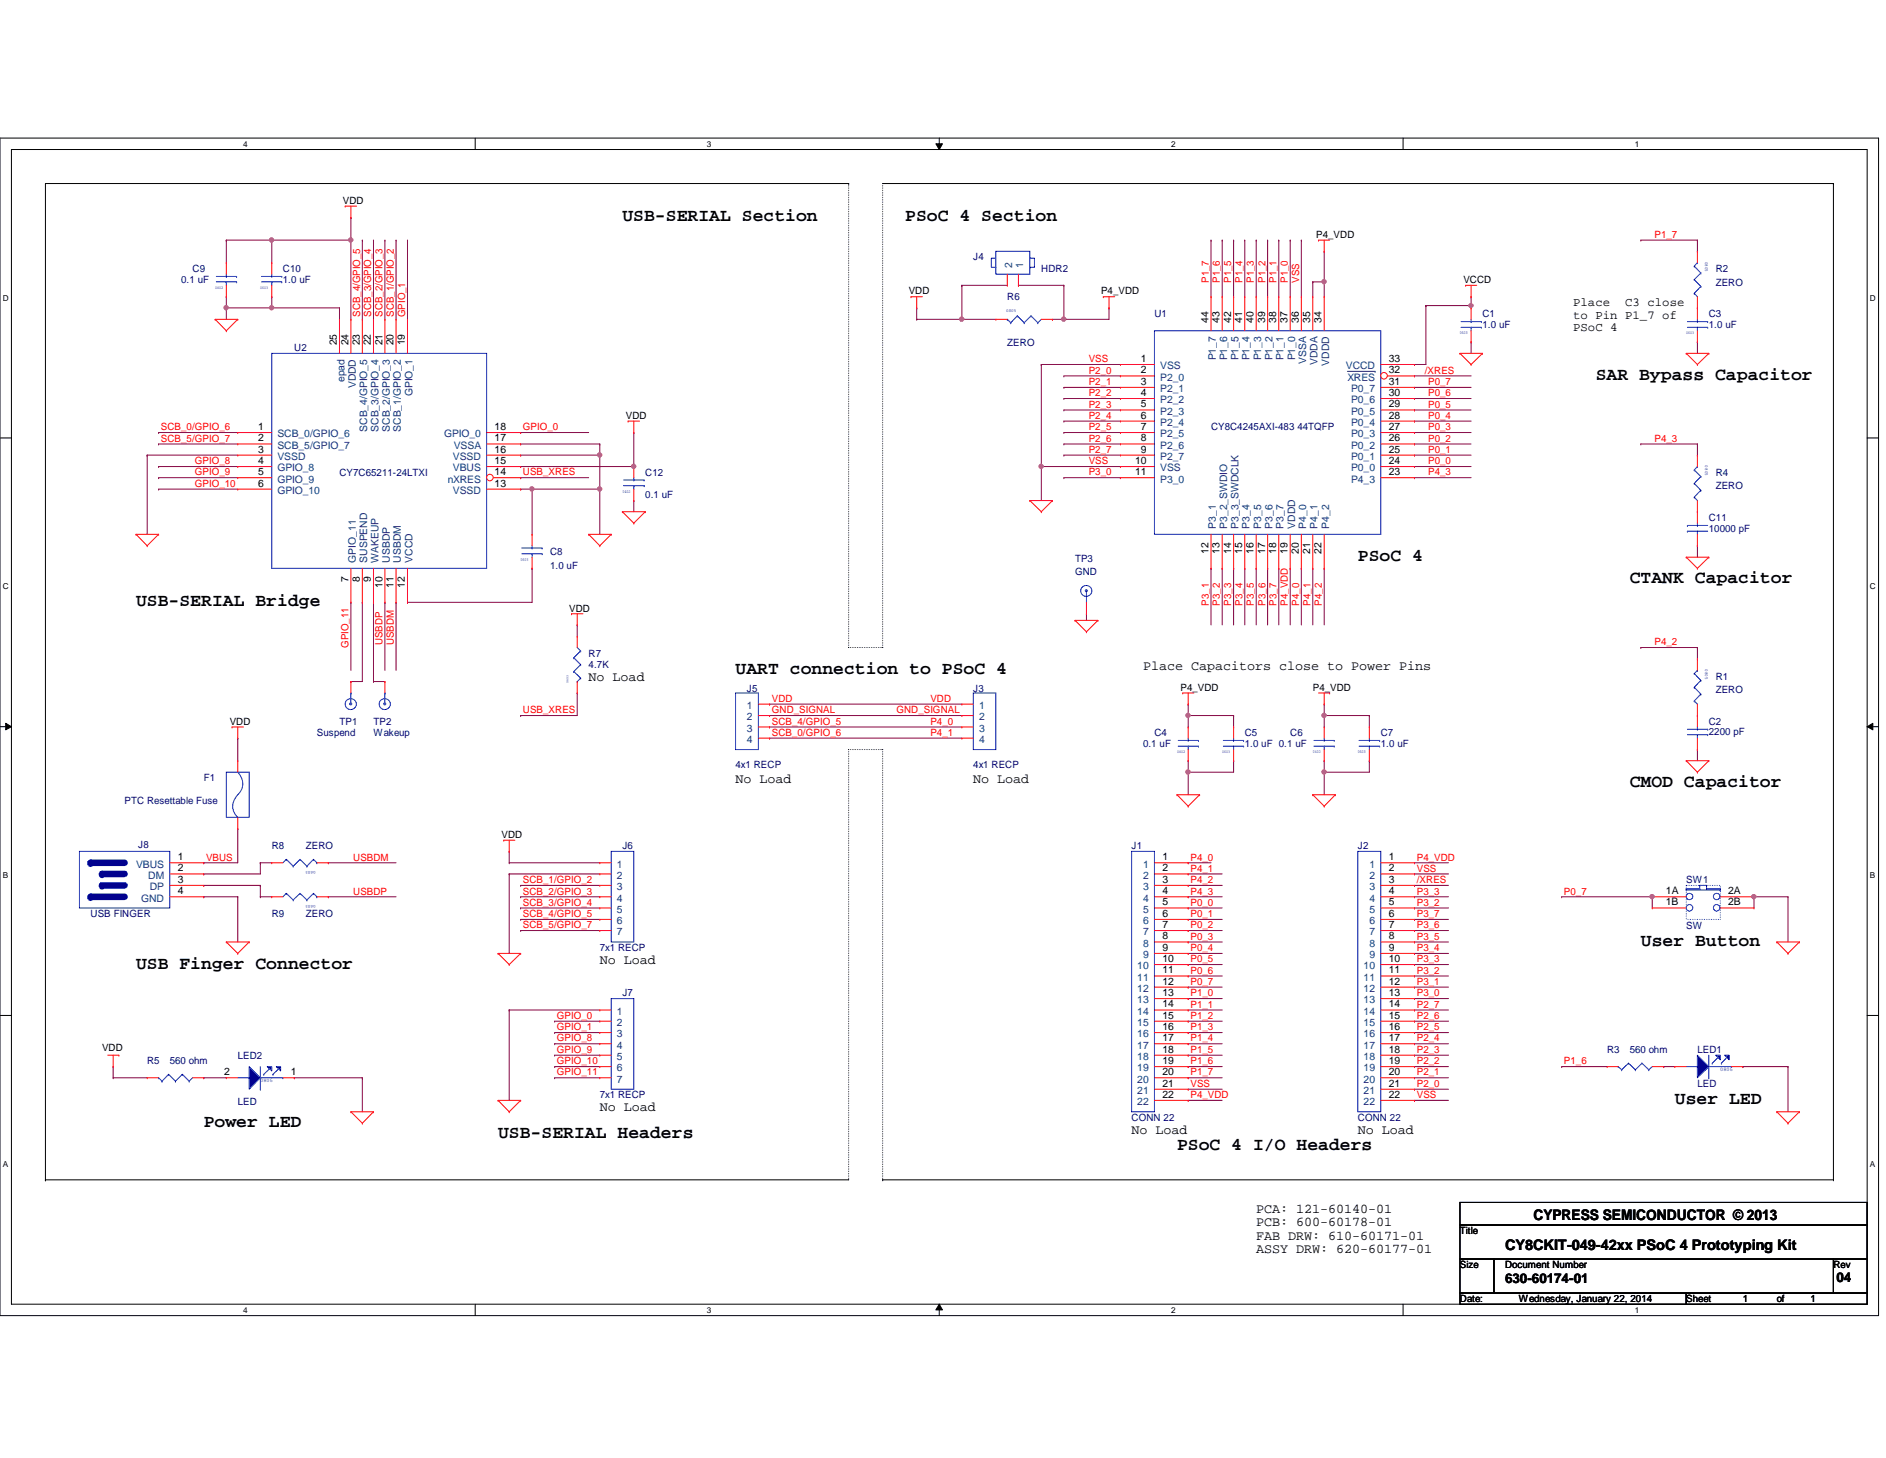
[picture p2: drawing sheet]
<svg xmlns="http://www.w3.org/2000/svg" width="279mm" height="216mm" viewBox="0 0 279 216" stroke-linecap="round" stroke-linejoin="round" font-family="sans-serif">
<defs><g id="words">
<g font-size="2.7">
<text x="92.2" y="32.8">USB-SERIAL Section</text>
<text x="134.1" y="32.8">PSoC 4 Section</text>
<text x="236.4" y="56.2">SAR Bypass Capacitor</text>
<text x="201.2" y="83.1">PSoC 4</text>
<text x="20.2" y="89.7">USB-SERIAL Bridge</text>
<text x="241.4" y="86.4">CTANK Capacitor</text>
<text x="109" y="99.8">UART connection to PSoC 4</text>
<text x="241.4" y="116.6">CMOD Capacitor</text>
<text x="20.1" y="143.4">USB Finger Connector</text>
<text x="243.1" y="140">User Button</text>
<text x="30.2" y="166.9">Power LED</text>
<text x="248.1" y="163.5">User LED</text>
<text x="73.8" y="168.6">USB-SERIAL Headers</text>
<text x="174.4" y="170.2">PSoC 4 I/O Headers</text>
</g>
<g font-size="2.2">
<text x="223" y="185.1">CY8CKIT-049-42xx PSoC 4 Prototyping Kit</text>
<text x="227.2" y="180.6">CYPRESS SEMICONDUCTOR © 2013</text>
</g>
<g font-size="2">
<text x="87.2" y="100.8">No Load</text>
<text x="169.3" y="99.1">Place Capacitors close to Power Pins</text>
<text x="109" y="115.9">No Load</text>
<text x="144.2" y="115.9">No Load</text>
<text x="88.9" y="142.7">No Load</text>
<text x="88.9" y="164.5">No Load</text>
<text x="167.6" y="167.9">No Load</text>
<text x="201.2" y="167.9">No Load</text>
<text x="186.1" y="179.6">PCA: 121-60140-01</text>
<text x="186.1" y="181.6">PCB: 600-60178-01</text>
<text x="186.1" y="183.6">FAB DRW: 610-60171-01</text>
<text x="186.1" y="185.6">ASSY DRW: 620-60177-01</text>
<text x="223" y="189.9">630-60174-01</text>
<text x="272.1" y="189.8">04</text>
</g>
<g font-size="1.8">
<text x="233" y="45.4">Place</text>
<text x="233" y="47.2">to Pin P1_7 of</text>
<text x="240.7" y="45.4">C3 close</text>
<text x="233" y="49">PSoC 4</text>
</g>
<g font-size="1.5">
<text x="50.8" y="30.2">VDD</text>
<text x="195" y="35.2">P4_VDD</text>
<text x="216.8" y="42">VCCD</text>
<text x="134.6" y="43.6">VDD</text>
<text x="163.1" y="43.6">P4_VDD</text>
<text x="179" y="47.8" transform="rotate(-90 179 47.8)">44</text>
<text x="180.7" y="47.8" transform="rotate(-90 180.7 47.8)">43</text>
<text x="182.4" y="47.8" transform="rotate(-90 182.4 47.8)">42</text>
<text x="184" y="47.8" transform="rotate(-90 184 47.8)">41</text>
<text x="185.7" y="47.8" transform="rotate(-90 185.7 47.8)">40</text>
<text x="187.4" y="47.8" transform="rotate(-90 187.4 47.8)">39</text>
<text x="189.1" y="47.8" transform="rotate(-90 189.1 47.8)">38</text>
<text x="190.8" y="47.8" transform="rotate(-90 190.8 47.8)">37</text>
<text x="192.4" y="47.8" transform="rotate(-90 192.4 47.8)">36</text>
<text x="194.1" y="47.8" transform="rotate(-90 194.1 47.8)">35</text>
<text x="195.8" y="47.8" transform="rotate(-90 195.8 47.8)">34</text>
<text x="49.9" y="51.1" transform="rotate(-90 49.9 51.1)">25</text>
<text x="51.6" y="51.1" transform="rotate(-90 51.6 51.1)">24</text>
<text x="53.3" y="51.1" transform="rotate(-90 53.3 51.1)">23</text>
<text x="54.9" y="51.1" transform="rotate(-90 54.9 51.1)">22</text>
<text x="56.6" y="51.1" transform="rotate(-90 56.6 51.1)">21</text>
<text x="58.3" y="51.1" transform="rotate(-90 58.3 51.1)">20</text>
<text x="60" y="51.1" transform="rotate(-90 60 51.1)">19</text>
<text x="169" y="53.6">1</text>
<text x="205.7" y="53.6">33</text>
<text x="169" y="55.3">2</text>
<text x="169" y="57">3</text>
<text x="169" y="58.6">4</text>
<text x="205.7" y="58.6">30</text>
<text x="205.7" y="57">31</text>
<text x="205.7" y="55.3">32</text>
<text x="38.2" y="63.7">1</text>
<text x="38.2" y="65.4">2</text>
<text x="73.3" y="65.4">17</text>
<text x="73.3" y="63.7">18</text>
<text x="92.7" y="62.1">VDD</text>
<text x="169" y="60.3">5</text>
<text x="169" y="65.4">8</text>
<text x="169" y="63.7">7</text>
<text x="169" y="62">6</text>
<text x="205.7" y="65.4">26</text>
<text x="205.7" y="63.7">27</text>
<text x="205.7" y="62">28</text>
<text x="205.7" y="60.3">29</text>
<text x="38.2" y="67">3</text>
<text x="38.2" y="68.7">4</text>
<text x="38.2" y="70.4">5</text>
<text x="73.3" y="70.4">14</text>
<text x="73.3" y="68.7">15</text>
<text x="73.3" y="67">16</text>
<text x="168.1" y="68.7">10</text>
<text x="168.1" y="70.4">11</text>
<text x="169" y="67">9</text>
<text x="205.7" y="68.7">24</text>
<text x="205.7" y="67">25</text>
<text x="205.7" y="70.4">23</text>
<text x="38.2" y="72.1">6</text>
<text x="73.3" y="72.1">13</text>
<text x="179" y="82" transform="rotate(-90 179 82)">12</text>
<text x="180.7" y="82" transform="rotate(-90 180.7 82)">13</text>
<text x="182.4" y="82" transform="rotate(-90 182.4 82)">14</text>
<text x="184" y="82" transform="rotate(-90 184 82)">15</text>
<text x="185.7" y="82" transform="rotate(-90 185.7 82)">16</text>
<text x="187.4" y="82" transform="rotate(-90 187.4 82)">17</text>
<text x="189.1" y="82" transform="rotate(-90 189.1 82)">18</text>
<text x="190.8" y="82" transform="rotate(-90 190.8 82)">19</text>
<text x="192.4" y="82" transform="rotate(-90 192.4 82)">20</text>
<text x="194.1" y="82" transform="rotate(-90 194.1 82)">21</text>
<text x="195.8" y="82" transform="rotate(-90 195.8 82)">22</text>
<text x="51.6" y="86.2" transform="rotate(-90 51.6 86.2)">7</text>
<text x="53.3" y="86.2" transform="rotate(-90 53.3 86.2)">8</text>
<text x="54.9" y="86.2" transform="rotate(-90 54.9 86.2)">9</text>
<text x="56.6" y="87" transform="rotate(-90 56.6 87)">10</text>
<text x="58.3" y="87" transform="rotate(-90 58.3 87)">11</text>
<text x="60" y="87" transform="rotate(-90 60 87)">12</text>
<text x="84.3" y="90.6">VDD</text>
<text x="34" y="107.3">VDD</text>
<text x="174.9" y="102.3">P4_VDD</text>
<text x="194.5" y="102.3">P4_VDD</text>
<text x="74.3" y="124.1">VDD</text>
<text x="26.3" y="127.4">1</text>
<text x="26.3" y="129">2</text>
<text x="26.3" y="130.7">3</text>
<text x="172.2" y="127.4">1</text>
<text x="172.2" y="129">2</text>
<text x="172.2" y="130.7">3</text>
<text x="205.7" y="127.4">1</text>
<text x="205.7" y="129">2</text>
<text x="205.7" y="130.7">3</text>
<text x="26.3" y="132.4">4</text>
<text x="172.2" y="132.4">4</text>
<text x="172.2" y="134.1">5</text>
<text x="172.2" y="135.8">6</text>
<text x="172.2" y="137.4">7</text>
<text x="205.7" y="132.4">4</text>
<text x="205.7" y="134.1">5</text>
<text x="205.7" y="135.8">6</text>
<text x="205.7" y="137.4">7</text>
<text x="246.8" y="134.1">1B</text>
<text x="246.8" y="132.4">1A</text>
<text x="256" y="132.4">2A</text>
<text x="256" y="134.1">2B</text>
<text x="172.2" y="139.1">8</text>
<text x="172.2" y="140.8">9</text>
<text x="172.2" y="142.5">10</text>
<text x="205.7" y="139.1">8</text>
<text x="205.7" y="140.8">9</text>
<text x="205.7" y="142.5">10</text>
<text x="172.2" y="144.1">11</text>
<text x="172.2" y="145.8">12</text>
<text x="172.2" y="147.5">13</text>
<text x="172.2" y="149.2">14</text>
<text x="205.7" y="144.1">11</text>
<text x="205.7" y="145.8">12</text>
<text x="205.7" y="147.5">13</text>
<text x="205.7" y="149.2">14</text>
<text x="15.1" y="155.6">VDD</text>
<text x="172.2" y="150.8">15</text>
<text x="172.2" y="152.5">16</text>
<text x="172.2" y="154.2">17</text>
<text x="172.2" y="155.9">18</text>
<text x="205.7" y="150.8">15</text>
<text x="205.7" y="152.5">16</text>
<text x="205.7" y="154.2">17</text>
<text x="205.7" y="155.9">18</text>
<text x="33.2" y="159.2">2</text>
<text x="43.1" y="159.2">1</text>
<text x="172.2" y="157.6">19</text>
<text x="172.2" y="159.2">20</text>
<text x="172.2" y="160.9">21</text>
<text x="205.7" y="157.6">19</text>
<text x="205.7" y="159.2">20</text>
<text x="205.7" y="160.9">21</text>
<text x="172.2" y="162.6">22</text>
<text x="205.7" y="162.6">22</text>
<text x="216.3" y="182.8">Title</text>
<text x="216.3" y="187.8">Size</text>
<text x="223" y="187.8">Document Number</text>
<text x="271.6" y="187.8">Rev</text>
<text x="216.3" y="192.8">Date:</text>
<text x="225" y="192.8">Wednesday, January 22, 2014</text>
<text x="249.8" y="192.8">Sheet</text>
<text x="258.2" y="192.8">1</text>
<text x="263.2" y="192.8">of</text>
<text x="268.2" y="192.8">1</text>
</g>
<g font-size="1.5" fill="#f00">
<text x="245.1" y="35.2">P1_7</text>
<text x="179.1" y="41.9" transform="rotate(-90 179.1 41.9)">P1_7</text>
<text x="180.7" y="41.9" transform="rotate(-90 180.7 41.9)">P1_6</text>
<text x="182.4" y="41.9" transform="rotate(-90 182.4 41.9)">P1_5</text>
<text x="184.1" y="41.9" transform="rotate(-90 184.1 41.9)">P1_4</text>
<text x="185.8" y="41.9" transform="rotate(-90 185.8 41.9)">P1_3</text>
<text x="187.5" y="41.9" transform="rotate(-90 187.5 41.9)">P1_2</text>
<text x="189.1" y="41.9" transform="rotate(-90 189.1 41.9)">P1_1</text>
<text x="190.8" y="41.9" transform="rotate(-90 190.8 41.9)">P1_0</text>
<text x="192.4" y="41.9" transform="rotate(-90 192.4 41.9)">VSS</text>
<text x="53.3" y="46.9" transform="rotate(-90 53.3 46.9)">SCB_4/GPIO_5</text>
<text x="55" y="46.9" transform="rotate(-90 55 46.9)">SCB_3/GPIO_4</text>
<text x="56.7" y="46.9" transform="rotate(-90 56.7 46.9)">SCB_2/GPIO_3</text>
<text x="58.3" y="46.9" transform="rotate(-90 58.3 46.9)">SCB_1/GPIO_2</text>
<text x="60" y="46.9" transform="rotate(-90 60 46.9)">GPIO_1</text>
<text x="161.3" y="53.6">VSS</text>
<text x="161.3" y="55.3">P2_0</text>
<text x="161.3" y="57">P2_1</text>
<text x="161.3" y="58.7">P2_2</text>
<text x="211.1" y="55.3">/XRES</text>
<text x="211.6" y="58.7">P0_6</text>
<text x="211.6" y="57">P0_7</text>
<text x="23.8" y="63.7">SCB_0/GPIO_6</text>
<text x="23.8" y="65.4">SCB_5/GPIO_7</text>
<text x="77.5" y="63.7">GPIO_0</text>
<text x="161.3" y="60.4">P2_3</text>
<text x="161.3" y="62">P2_4</text>
<text x="161.3" y="63.7">P2_5</text>
<text x="161.3" y="65.4">P2_6</text>
<text x="211.6" y="65.4">P0_2</text>
<text x="211.6" y="63.7">P0_3</text>
<text x="211.6" y="62">P0_4</text>
<text x="211.6" y="60.4">P0_5</text>
<text x="245.1" y="65.4">P4_3</text>
<text x="28.9" y="68.7">GPIO_8</text>
<text x="28.9" y="70.4">GPIO_9</text>
<text x="77.5" y="70.4">USB_XRES</text>
<text x="161.3" y="67.1">P2_7</text>
<text x="161.3" y="68.7">VSS</text>
<text x="161.3" y="70.4">P3_0</text>
<text x="211.6" y="68.7">P0_0</text>
<text x="211.6" y="67.1">P0_1</text>
<text x="211.6" y="70.4">P4_3</text>
<text x="28.9" y="72.1">GPIO_10</text>
<text x="179.1" y="89.7" transform="rotate(-90 179.1 89.7)">P3_1</text>
<text x="180.7" y="89.7" transform="rotate(-90 180.7 89.7)">P3_2</text>
<text x="182.4" y="89.7" transform="rotate(-90 182.4 89.7)">P3_3</text>
<text x="184.1" y="89.7" transform="rotate(-90 184.1 89.7)">P3_4</text>
<text x="185.8" y="89.7" transform="rotate(-90 185.8 89.7)">P3_5</text>
<text x="187.5" y="89.7" transform="rotate(-90 187.5 89.7)">P3_6</text>
<text x="189.1" y="89.7" transform="rotate(-90 189.1 89.7)">P3_7</text>
<text x="190.8" y="89.7" transform="rotate(-90 190.8 89.7)">P4_VDD</text>
<text x="192.4" y="89.7" transform="rotate(-90 192.4 89.7)">P4_0</text>
<text x="194.1" y="89.7" transform="rotate(-90 194.1 89.7)">P4_1</text>
<text x="195.8" y="89.7" transform="rotate(-90 195.8 89.7)">P4_2</text>
<text x="51.6" y="95.9" transform="rotate(-90 51.6 95.9)">GPIO_11</text>
<text x="56.7" y="95.5" transform="rotate(-90 56.7 95.5)">USBDP</text>
<text x="58.3" y="95.5" transform="rotate(-90 58.3 95.5)">USBDM</text>
<text x="245.1" y="95.5">P4_2</text>
<text x="77.5" y="105.6">USB_XRES</text>
<text x="114.3" y="105.6">GND_SIGNAL</text>
<text x="114.3" y="103.9">VDD</text>
<text x="114.3" y="107.3">SCB_4/GPIO_5</text>
<text x="132.8" y="105.6">GND_SIGNAL</text>
<text x="137.8" y="103.9">VDD</text>
<text x="137.8" y="107.3">P4_0</text>
<text x="114.3" y="109">SCB_0/GPIO_6</text>
<text x="137.8" y="109">P4_1</text>
<text x="30.5" y="127.4">VBUS</text>
<text x="52.3" y="127.4">USBDM</text>
<text x="77.5" y="130.8">SCB_1/GPIO_2</text>
<text x="176.4" y="127.4">P4_0</text>
<text x="176.4" y="130.8">P4_2</text>
<text x="176.4" y="129.1">P4_1</text>
<text x="209.9" y="129.1">VSS</text>
<text x="209.9" y="130.8">/XRES</text>
<text x="209.9" y="127.4">P4_VDD</text>
<text x="52.3" y="132.5">USBDP</text>
<text x="77.5" y="137.5">SCB_5/GPIO_7</text>
<text x="77.5" y="132.5">SCB_2/GPIO_3</text>
<text x="77.5" y="134.1">SCB_3/GPIO_4</text>
<text x="77.5" y="135.8">SCB_4/GPIO_5</text>
<text x="176.4" y="132.5">P4_3</text>
<text x="176.4" y="134.1">P0_0</text>
<text x="176.4" y="135.8">P0_1</text>
<text x="176.4" y="137.5">P0_2</text>
<text x="209.9" y="132.5">P3_3</text>
<text x="209.9" y="134.1">P3_2</text>
<text x="209.9" y="135.8">P3_7</text>
<text x="209.9" y="137.5">P3_6</text>
<text x="231.7" y="132.5">P0_7</text>
<text x="176.4" y="139.1">P0_3</text>
<text x="176.4" y="140.8">P0_4</text>
<text x="176.4" y="142.5">P0_5</text>
<text x="209.9" y="142.5">P3_3</text>
<text x="209.9" y="140.8">P3_4</text>
<text x="209.9" y="139.1">P3_5</text>
<text x="176.4" y="144.2">P0_6</text>
<text x="176.4" y="145.8">P0_7</text>
<text x="176.4" y="147.5">P1_0</text>
<text x="176.4" y="149.2">P1_1</text>
<text x="209.9" y="149.2">P2_7</text>
<text x="209.9" y="144.2">P3_2</text>
<text x="209.9" y="145.8">P3_1</text>
<text x="209.9" y="147.5">P3_0</text>
<text x="82.5" y="150.9">GPIO_0</text>
<text x="82.5" y="152.6">GPIO_1</text>
<text x="82.5" y="154.2">GPIO_8</text>
<text x="82.5" y="155.9">GPIO_9</text>
<text x="176.4" y="150.9">P1_2</text>
<text x="176.4" y="152.6">P1_3</text>
<text x="176.4" y="154.2">P1_4</text>
<text x="176.4" y="155.9">P1_5</text>
<text x="209.9" y="150.9">P2_6</text>
<text x="209.9" y="152.6">P2_5</text>
<text x="209.9" y="154.2">P2_4</text>
<text x="209.9" y="155.9">P2_3</text>
<text x="82.5" y="159.3">GPIO_11</text>
<text x="82.5" y="157.6">GPIO_10</text>
<text x="176.4" y="161">VSS</text>
<text x="176.4" y="157.6">P1_6</text>
<text x="176.4" y="159.3">P1_7</text>
<text x="209.9" y="157.6">P2_2</text>
<text x="209.9" y="159.3">P2_1</text>
<text x="209.9" y="161">P2_0</text>
<text x="231.7" y="157.6">P1_6</text>
<text x="176.4" y="162.6">P4_VDD</text>
<text x="209.9" y="162.6">VSS</text>
</g>
<g font-size="1.5" fill="#000080">
<text x="26.8" y="42">0.1 uF</text>
<text x="28.5" y="40.3">C9</text>
<text x="41.9" y="40.3">C10</text>
<text x="41.9" y="42">1.0 uF</text>
<text x="144.2" y="38.6">J4</text>
<text x="154.3" y="40.3">HDR2</text>
<text x="254.2" y="40.3">R2</text>
<text x="149.2" y="44.4">R6</text>
<text x="171" y="46.9">U1</text>
<text x="219.6" y="46.9">C1</text>
<text x="253.2" y="46.9">C3</text>
<text x="254.2" y="42.3">ZERO</text>
<text x="43.6" y="52">U2</text>
<text x="149.2" y="51.3">ZERO</text>
<text x="219.6" y="48.6">1.0 uF</text>
<text x="253.2" y="48.6">1.0 uF</text>
<text x="179.4" y="63.7">CY8C4245AXI-483</text>
<text x="192.2" y="63.7">44TQFP</text>
<text x="50.3" y="70.4">CY7C65211-24LTXI</text>
<text x="95.6" y="70.4">C12</text>
<text x="254.2" y="70.4">R4</text>
<text x="95.6" y="73.8">0.1 uF</text>
<text x="253.2" y="77.1">C11</text>
<text x="254.2" y="72.4">ZERO</text>
<text x="81.5" y="82.2">C8</text>
<text x="159.3" y="83.2">TP3</text>
<text x="253.2" y="78.8">10000 pF</text>
<text x="81.5" y="84.2">1.0 uF</text>
<text x="159.3" y="85.2">GND</text>
<text x="87.2" y="97.2">R7</text>
<text x="87.2" y="98.9">4.7K</text>
<text x="254.2" y="100.6">R1</text>
<text x="50.3" y="107.3">TP1</text>
<text x="55.3" y="107.3">TP2</text>
<text x="110.7" y="102.4">J5</text>
<text x="144.2" y="102.4">J3</text>
<text x="253.2" y="107.3">C2</text>
<text x="254.2" y="102.6">ZERO</text>
<text x="46.9" y="109">Suspend</text>
<text x="55.3" y="109">Wakeup</text>
<text x="109" y="113.7">4x1 RECP</text>
<text x="144.2" y="113.7">4x1 RECP</text>
<text x="169.3" y="110.7">0.1 uF</text>
<text x="171" y="109">C4</text>
<text x="184.4" y="109">C5</text>
<text x="184.4" y="110.7">1.0 uF 0.1 uF</text>
<text x="191.1" y="109">C6</text>
<text x="204.6" y="109">C7</text>
<text x="204.6" y="110.7">1.0 uF</text>
<text x="253.2" y="108.8">2200 pF</text>
<text x="18.5" y="119">PTC Resettable Fuse</text>
<text x="30.2" y="115.7">F1</text>
<text x="20.5" y="125.6">J8</text>
<text x="40.3" y="125.8">R8</text>
<text x="45.3" y="125.8">ZERO</text>
<text x="92.2" y="125.8">J6</text>
<text x="167.6" y="125.8">J1</text>
<text x="201.2" y="125.8">J2</text>
<text x="249.8" y="130.8">SW1</text>
<text x="13.4" y="135.8">USB FINGER</text>
<text x="40.3" y="135.8">R9</text>
<text x="45.3" y="135.8">ZERO</text>
<text x="249.8" y="137.5">SW</text>
<text x="88.9" y="140.8">7x1 RECP</text>
<text x="92.2" y="147.5">J7</text>
<text x="238.1" y="155.9">R3</text>
<text x="241.4" y="155.9">560 ohm</text>
<text x="251.5" y="155.9">LED1</text>
<text x="21.8" y="157.6">R5</text>
<text x="25.1" y="157.6">560 ohm</text>
<text x="35.2" y="156.8">LED2</text>
<text x="251.5" y="161">LED</text>
<text x="35.2" y="163.7">LED</text>
<text x="88.9" y="162.6">7x1 RECP</text>
<text x="167.6" y="166">CONN 22</text>
<text x="201.2" y="166">CONN 22</text>
</g>
<g font-size="1.5" fill="#004080">
<text x="149.9" y="39.8" transform="rotate(-90 149.9 39.8)">2</text>
<text x="151.6" y="39.8" transform="rotate(-90 151.6 39.8)">1</text>
<text x="180.1" y="53.4" transform="rotate(-90 180.1 53.4)">P1_7</text>
<text x="181.8" y="53.4" transform="rotate(-90 181.8 53.4)">P1_6</text>
<text x="183.5" y="53.4" transform="rotate(-90 183.5 53.4)">P1_5</text>
<text x="185.1" y="53.4" transform="rotate(-90 185.1 53.4)">P1_4</text>
<text x="186.8" y="53.4" transform="rotate(-90 186.8 53.4)">P1_3</text>
<text x="188.5" y="53.4" transform="rotate(-90 188.5 53.4)">P1_2</text>
<text x="190.2" y="53.4" transform="rotate(-90 190.2 53.4)">P1_1</text>
<text x="191.9" y="53.4" transform="rotate(-90 191.9 53.4)">P1_0</text>
<text x="193.5" y="53.9" transform="rotate(-90 193.5 53.9)">VSSA</text>
<text x="51" y="56.6" transform="rotate(-90 51 56.6)">epad</text>
<text x="52.7" y="57.5" transform="rotate(-90 52.7 57.5)">VDDD</text>
<text x="61.1" y="58.7" transform="rotate(-90 61.1 58.7)">GPIO_1</text>
<text x="171.9" y="54.7">VSS</text>
<text x="171.9" y="56.4">P2_0</text>
<text x="171.9" y="58.1">P2_1</text>
<text x="171.9" y="59.7">P2_2</text>
<text x="195.2" y="54.1" transform="rotate(-90 195.2 54.1)">VDDA</text>
<text x="196.9" y="54.1" transform="rotate(-90 196.9 54.1)">VDDD</text>
<text x="199.4" y="54.7">VCCD</text>
<text x="199.6" y="56.4">XRES</text>
<text x="200.2" y="59.7">P0_6</text>
<text x="200.2" y="58.1">P0_7</text>
<text x="41.1" y="64.8">SCB_0/GPIO_6</text>
<text x="54.4" y="63.9" transform="rotate(-90 54.4 63.9)">SCB_4/GPIO_5</text>
<text x="56" y="63.9" transform="rotate(-90 56 63.9)">SCB_3/GPIO_4</text>
<text x="57.7" y="63.9" transform="rotate(-90 57.7 63.9)">SCB_2/GPIO_3</text>
<text x="59.4" y="63.9" transform="rotate(-90 59.4 63.9)">SCB_1/GPIO_2</text>
<text x="65.8" y="64.8">GPIO_0</text>
<text x="171.9" y="61.4">P2_3</text>
<text x="171.9" y="64.8">P2_5</text>
<text x="171.9" y="63.1">P2_4</text>
<text x="200.2" y="64.8">P0_3</text>
<text x="200.2" y="63.1">P0_4</text>
<text x="200.2" y="61.4">P0_5</text>
<text x="41.1" y="66.5">SCB_5/GPIO_7</text>
<text x="41.1" y="68.1">VSSD</text>
<text x="41.1" y="69.8">GPIO_8</text>
<text x="41.1" y="71.5">GPIO_9</text>
<text x="66.3" y="71.5">nXRES</text>
<text x="67.1" y="69.8">VBUS</text>
<text x="67.1" y="68.1">VSSD</text>
<text x="67.2" y="66.5">VSSA</text>
<text x="171.9" y="69.8">VSS</text>
<text x="171.9" y="71.5">P3_0</text>
<text x="171.9" y="68.1">P2_7</text>
<text x="171.9" y="66.5">P2_6</text>
<text x="200.2" y="69.8">P0_0</text>
<text x="200.2" y="68.1">P0_1</text>
<text x="200.2" y="66.5">P0_2</text>
<text x="200.2" y="71.5">P4_3</text>
<text x="41.1" y="73.2">GPIO_10</text>
<text x="67.1" y="73.2">VSSD</text>
<text x="52.7" y="83.3" transform="rotate(-90 52.7 83.3)">GPIO_11</text>
<text x="54.4" y="83.3" transform="rotate(-90 54.4 83.3)">SUSPEND</text>
<text x="56" y="83.3" transform="rotate(-90 56 83.3)">WAKEUP</text>
<text x="57.7" y="83.3" transform="rotate(-90 57.7 83.3)">USBDP</text>
<text x="59.4" y="83.3" transform="rotate(-90 59.4 83.3)">USBDM</text>
<text x="61.1" y="83.3" transform="rotate(-90 61.1 83.3)">VCCD</text>
<text x="180.1" y="78.3" transform="rotate(-90 180.1 78.3)">P3_1</text>
<text x="181.8" y="78.3" transform="rotate(-90 181.8 78.3)">P3_2_SWDIO</text>
<text x="183.5" y="78.3" transform="rotate(-90 183.5 78.3)">P3_3_SWDCLK</text>
<text x="185.1" y="78.3" transform="rotate(-90 185.1 78.3)">P3_4</text>
<text x="186.8" y="78.3" transform="rotate(-90 186.8 78.3)">P3_5</text>
<text x="188.5" y="78.3" transform="rotate(-90 188.5 78.3)">P3_6</text>
<text x="190.2" y="78.3" transform="rotate(-90 190.2 78.3)">P3_7</text>
<text x="191.9" y="78.3" transform="rotate(-90 191.9 78.3)">VDDD</text>
<text x="193.5" y="78.3" transform="rotate(-90 193.5 78.3)">P4_0</text>
<text x="195.2" y="78.3" transform="rotate(-90 195.2 78.3)">P4_1</text>
<text x="196.9" y="78.3" transform="rotate(-90 196.9 78.3)">P4_2</text>
<text x="110.7" y="105">1</text>
<text x="110.7" y="106.7">2</text>
<text x="145" y="105">1</text>
<text x="145" y="106.7">2</text>
<text x="110.7" y="108.4">3</text>
<text x="110.7" y="110">4</text>
<text x="145" y="108.4">3</text>
<text x="145" y="110">4</text>
<text x="20.2" y="128.5">VBUS</text>
<text x="22" y="130.1">DM</text>
<text x="22.2" y="131.8">DP</text>
<text x="91.4" y="128.5">1</text>
<text x="91.4" y="130.1">2</text>
<text x="91.4" y="131.8">3</text>
<text x="169.3" y="128.5">1</text>
<text x="169.3" y="130.1">2</text>
<text x="169.3" y="131.8">3</text>
<text x="202.9" y="128.5">1</text>
<text x="202.9" y="130.1">2</text>
<text x="202.9" y="131.8">3</text>
<text x="20.9" y="133.5">GND</text>
<text x="91.4" y="133.5">4</text>
<text x="91.4" y="135.2">5</text>
<text x="91.4" y="136.9">6</text>
<text x="169.3" y="133.5">4</text>
<text x="169.3" y="135.2">5</text>
<text x="169.3" y="136.9">6</text>
<text x="202.9" y="133.5">4</text>
<text x="202.9" y="135.2">5</text>
<text x="202.9" y="136.9">6</text>
<text x="91.4" y="138.5">7</text>
<text x="168.5" y="143.6">10</text>
<text x="169.3" y="138.5">7</text>
<text x="169.3" y="140.2">8</text>
<text x="169.3" y="141.9">9</text>
<text x="202" y="143.6">10</text>
<text x="202.9" y="138.5">7</text>
<text x="202.9" y="140.2">8</text>
<text x="202.9" y="141.9">9</text>
<text x="168.5" y="145.2">11</text>
<text x="168.5" y="146.9">12</text>
<text x="168.5" y="148.6">13</text>
<text x="202" y="145.2">11</text>
<text x="202" y="146.9">12</text>
<text x="202" y="148.6">13</text>
<text x="91.4" y="150.3">1</text>
<text x="91.4" y="151.9">2</text>
<text x="91.4" y="153.6">3</text>
<text x="91.4" y="155.3">4</text>
<text x="168.5" y="150.3">14</text>
<text x="168.5" y="151.9">15</text>
<text x="168.5" y="153.6">16</text>
<text x="168.5" y="155.3">17</text>
<text x="202" y="150.3">14</text>
<text x="202" y="151.9">15</text>
<text x="202" y="153.6">16</text>
<text x="202" y="155.3">17</text>
<text x="91.4" y="157">5</text>
<text x="91.4" y="158.7">6</text>
<text x="91.4" y="160.3">7</text>
<text x="168.5" y="157">18</text>
<text x="168.5" y="158.7">19</text>
<text x="168.5" y="160.3">20</text>
<text x="202" y="157">18</text>
<text x="202" y="158.7">19</text>
<text x="202" y="160.3">20</text>
<text x="168.5" y="162">21</text>
<text x="168.5" y="163.7">22</text>
<text x="202" y="162">21</text>
<text x="202" y="163.7">22</text>
</g>
<g font-size="1.2">
<text x="36" y="21.7">4</text>
<text x="104.7" y="21.7">3</text>
<text x="173.5" y="21.7">2</text>
<text x="242.2" y="21.7">1</text>
<text x=".4" y="44.6">D</text>
<text x="277" y="44.6">D</text>
<text x=".4" y="87.3">C</text>
<text x="277" y="87.3">C</text>
<text x=".4" y="130">B</text>
<text x="277" y="130">B</text>
<text x=".4" y="172.8">A</text>
<text x="277" y="172.8">A</text>
<text x="36" y="194.4">4</text>
<text x="104.7" y="194.4">3</text>
<text x="173.5" y="194.4">2</text>
<text x="242.2" y="194.4">1</text>
</g>
<g font-size=".8" fill="#00f">
<text x="38.6" y="160.3">0805</text>
<text x="254.8" y="158.6">0805</text>
</g>
<g font-size=".6" fill="#00f">
<text x="252.6" y="38.7" transform="rotate(90 252.6 38.7)">0805</text>
<text x="31.9" y="42.8">0402</text>
<text x="38.6" y="42.8">0603</text>
<text x="149.1" y="46.1">0805</text>
<text x="216.3" y="49.5">0603</text>
<text x="249.8" y="49.5">0603</text>
<text x="252.6" y="68.9" transform="rotate(90 252.6 68.9)">0805</text>
<text x="92.2" y="73">0402</text>
<text x="77.1" y="83.1">0603</text>
<text x="252.6" y="99.1" transform="rotate(90 252.6 99.1)">0805</text>
<text x="174.4" y="111.5">0402</text>
<text x="181.1" y="111.5">0603</text>
<text x="194.5" y="111.5">0402</text>
<text x="201.2" y="111.5">0603</text>
<text x="46.8" y="128.9" transform="rotate(180 46.8 128.9)">0603</text>
<text x="46.8" y="133.9" transform="rotate(180 46.8 133.9)">0603</text>
</g>
<text font-size=".5" fill="#00f" x="84.2" y="101.1" transform="rotate(-90 84.2 101.1)">0603</text>
</g></defs>
<path d="M0 20.4h278.3v174.4h-278.3zM1.7 22.1h274.9v171h-274.9z" fill="none" stroke="#000" stroke-width=".15"/>
<g fill="#fff">
<path d="M36 20.6h.7v1.4h-.7z"/>
<path d="M36 193.3h.7v1.3h-.7z"/>
</g>
<path d="M70.4 20.4v1.7M70.4 193.1v1.7" fill="none" stroke="#000" stroke-width=".15"/>
<g fill="#fff">
<path d="M104.7 20.6h.7v1.4h-.7z"/>
<path d="M104.7 193.3h.7v1.3h-.7z"/>
</g>
<path d="M138.6 21.3h1l-.5 .8zM139.1 20.4v1.7M139.1 193.1l.5 .9h-1zM139.1 193.1v1.7" fill="none" stroke="#000" stroke-width=".15"/>
<path d="M138.6 21.3h1l-.5 .8zM139.1 193.1l.5 .9h-1z" fill="#000"/>
<g fill="#fff">
<path d="M173.5 20.6h.6v1.4h-.6z"/>
<path d="M173.5 193.3h.6v1.3h-.6z"/>
</g>
<path d="M207.9 20.4v1.7M207.9 193.1v1.7" fill="none" stroke="#000" stroke-width=".15"/>
<g fill="#fff">
<path d="M242.2 20.6h.6v1.4h-.6z"/>
<path d="M242.2 193.3h.6v1.3h-.6z"/>
<path d="M.4 43.5h.9v1.3h-.9z"/>
<path d="M277 43.5h.9v1.3h-.9z"/>
<path d="M.4 86.2h.9v1.3h-.9z"/>
<path d="M277 86.2h.9v1.3h-.9z"/>
</g>
<path d="M0 64.9h1.7M276.6 64.9h1.7" fill="none" stroke="#000" stroke-width=".15"/>
<g fill="#fff">
<path d="M.4 128.9h.8v1.4h-.8z"/>
<path d="M277 128.9h.8v1.4h-.8z"/>
</g>
<path d="M0 107.6h1.7M.8 107.1l.9 .5-.9 .5zM276.6 107.6l.9-.5v1zM276.6 107.6h1.7" fill="none" stroke="#000" stroke-width=".15"/>
<path d="M.8 107.1l.9 .5-.9 .5zM276.6 107.6l.9-.5v1z" fill="#000"/>
<g fill="#fff">
<path d="M.4 171.7h.8v1.4h-.8z"/>
<path d="M277 171.7h.8v1.4h-.8z"/>
</g>
<path d="M125.7 27.2h.1M125.7 27.2h-119v147.5M130.8 27.2h140.8M271.6 27.2h.1M271.6 27.2v147.5M0 150.4h1.7M276.6 150.4h1.7M6.7 174.7h.1M6.7 174.7h119M130.8 174.7h.1M130.8 174.7h140.8M271.6 174.7h.1" fill="none" stroke="#000" stroke-width=".15"/>
<path d="M125.7 27.2v68.7M130.8 27.2v68.7M125.7 95.9h.1M125.7 95.9h5.1M130.8 95.9h.1M125.7 111v63.7M125.7 111h5.1M130.8 111v63.7M130.8 111h.1M125.7 174.7h.1M130.8 174.7h.1" fill="none" stroke="#000" stroke-width=".15" stroke-dasharray="0 .3"/>
<g fill="none" stroke="#800040" stroke-width=".15">
<path d="M181.1 35.6h.1M181.1 35.6v8.3M182.8 35.6h.1M182.8 35.6v8.3M184.4 35.6h.1M184.4 35.6v8.3M186.1 35.6h.1M186.1 35.6v8.3M187.8 35.6h.1M187.8 35.6v8.3M189.4 35.6h.1M189.4 35.6v8.3"/>
<path d="M191.1 35.6h.1M191.1 35.6v8.3M192.8 35.6h.1M192.8 35.6v8.3M154.3 54h.1M154.3 54h11.7M157.6 55.7h.1M157.6 57.4h.1M157.6 59h.1M157.6 55.7h8.4M157.6 57.4h8.4M157.6 59h8.4"/>
<path d="M194.5 41.7h.1M194.5 41.7v2.2M194.5 41.7h1.7M209.5 59h.1M209.5 57.4h.1M209.5 55.7h.1M209.5 54h.1M209.5 55.7h8.4M209.5 57.4h8.4M209.5 59h8.4M209.5 54h1.7M217.9 50.6h.1"/>
<path d="M217.9 43.9h.1M217.9 43.9v1.4M217.9 50.6v1.7M154.3 69.1h.1M154.3 69.1h11.7M154.3 69.1v5M157.6 60.7h.1M157.6 62.4h.1M157.6 64.1h.1M157.6 65.7h.1M157.6 67.4h.1M157.6 60.7h8.4"/>
<path d="M157.6 62.4h8.4M157.6 64.1h8.4M157.6 65.7h8.4M157.6 67.4h8.4M209.5 69.1h.1M209.5 67.4h.1M209.5 65.7h.1M209.5 64.1h.1M209.5 62.4h.1M209.5 60.7h.1M209.5 70.7h.1M209.5 60.7h8.4"/>
<path d="M209.5 62.4h8.4M209.5 64.1h8.4M209.5 65.7h8.4M209.5 67.4h8.4M209.5 69.1h8.4M209.5 70.7h8.4M184.4 84.2h.1M184.4 84.2v8.3M186.1 84.2h.1M186.1 84.2v8.3M187.8 84.2h.1M187.8 84.2v8.3"/>
<path d="M189.4 84.2h.1M189.4 84.2v8.3M192.8 84.2h.1M192.8 84.2v8.3M194.5 84.2h.1M194.5 84.2v8.3M196.2 84.2h.1M196.2 84.2v8.3"/>
</g>
<circle cx="217.9" cy="45.2" r=".31" fill="#f0f"/>
<circle cx="217.9" cy="45.2" r=".31" fill="none" stroke="#f0f" stroke-width=".15"/>
<path d="M211.2 45.3h.1M211.2 45.3h6.7M211.2 45.3v8.7M196.2 114.3h.1M196.2 114.3v3.4" fill="none" stroke="#800040" stroke-width=".15"/>
<circle cx="196.1" cy="114.3" r=".32" fill="#f0f"/>
<circle cx="196.1" cy="114.3" r=".32" fill="none" stroke="#f0f" stroke-width=".15"/>
<path d="M196.2 106h.1M196.2 104.3h.1M196.2 106h6.7M196.2 104.3v1.7" fill="none" stroke="#800040" stroke-width=".15"/>
<circle cx="196.1" cy="105.9" r=".32" fill="#f0f"/>
<circle cx="196.1" cy="105.9" r=".32" fill="none" stroke="#f0f" stroke-width=".15"/>
<g fill="none" stroke="#800040" stroke-width=".15">
<path d="M176 106h.1M176 104.3h.1M176 106h6.8M176 104.3v1.7M182.8 106h.1M182.8 106v1.7M196.2 114.3h.1M196.2 106h.1M196.2 106v1.7M202.9 112.6h.1M202.9 106h.1M202.9 112.6v1.7h-6.7"/>
<path d="M202.9 106v1.7"/>
</g>
<circle cx="176" cy="105.9" r=".32" fill="#f0f"/>
<circle cx="176" cy="105.9" r=".32" fill="none" stroke="#f0f" stroke-width=".15"/>
<path d="M176 114.3h.1M176 112.6h.1M176 112.6v5.1M182.8 112.6h.1M182.8 112.6v1.7h-6.8" fill="none" stroke="#800040" stroke-width=".15"/>
<circle cx="176" cy="114.3" r=".32" fill="#f0f"/>
<circle cx="176" cy="114.3" r=".32" fill="none" stroke="#f0f" stroke-width=".15"/>
<g fill="none" stroke="#800040" stroke-width=".15">
<path d="M179.4 35.6h.1M179.4 35.6v8.3M154.3 54h.1M154.3 54v15.1M196.2 41.7h.1M196.2 41.7v2.2M217.9 45.3h.1M217.9 45.3v.3M157.6 70.7h.1M157.6 70.7h8.4M179.4 84.2h.1M179.4 84.2v8.3"/>
<path d="M181.1 84.2h.1M181.1 84.2v8.3M182.8 84.2h.1M182.8 84.2v8.3M176 106h.1M176 106v1.7"/>
</g>
<circle cx="154.2" cy="69.1" r=".32" fill="#f0f"/>
<circle cx="154.2" cy="69.1" r=".32" fill="none" stroke="#f0f" stroke-width=".15"/>
<path d="M196.2 37.2h.1M196.2 37.2v4.5M231.4 157.9h.1M231.4 157.9h6.7M258.2 157.9h.1M258.2 157.9h6.7M264.9 157.9h.1M264.9 157.9v6.7" fill="none" stroke="#800040" stroke-width=".15"/>
<circle cx="196.1" cy="41.7" r=".32" fill="#f0f"/>
<circle cx="196.1" cy="41.7" r=".32" fill="none" stroke="#f0f" stroke-width=".15"/>
<g fill="none" stroke="#800040" stroke-width=".15">
<path d="M243.1 35.6h.1M243.1 35.6h8.4M251.5 35.6h.1M251.5 35.6v1.6M251.5 50.6h.1M251.5 50.6v1.7M77.1 72.4h.1M77.1 65.7h.1M77.1 67.4h.1M77.1 69.1h.1M77.1 72.4h1.7M77.1 65.7h11.8"/>
<path d="M77.1 67.4h11.8M77.1 69.1h16.8M88.9 72.4h.1M88.9 72.4v6.7M60.4 89.2h.1M78.8 84.2h.1M78.8 84.2v5h-18.4M191.1 84.2h.1M191.1 84.2v8.3M243.1 95.9h.1M243.1 95.9h8.4M251.5 95.9h.1"/>
<path d="M251.5 95.9v1.7M196.2 112.6h.1M196.2 112.6v1.7M251.5 111h.1M251.5 111v1.6M176 127.8h.1M176 131.1h.1M176 132.8h.1M176 134.5h.1M176 136.1h.1M176 137.8h.1M176 139.5h.1"/>
<path d="M176 129.4h.1M176 129.4h5.1M176 131.1h5.1M176 132.8h5.1M176 134.5h5.1M176 136.1h5.1M176 137.8h5.1M176 127.8h3.4M176 139.5h5.1M209.5 129.4h.1M209.5 131.1h.1M209.5 132.8h.1"/>
<path d="M209.5 134.5h.1M209.5 136.1h.1M209.5 137.8h.1M209.5 127.8h.1M209.5 139.5h.1M209.5 129.4h5.1M209.5 131.1h5.1M209.5 132.8h5.1M209.5 134.5h5.1M209.5 136.1h5.1M209.5 137.8h5.1M209.5 127.8h5.1"/>
<path d="M209.5 139.5h5.1M176 141.2h.1M176 142.8h.1M176 144.5h.1M176 146.2h.1M176 147.9h.1M176 149.6h.1M176 151.2h.1M176 152.9h.1M176 154.6h.1M176 156.3h.1M176 157.9h.1"/>
<path d="M176 159.6h.1M176 157.9h5.1M176 151.2h5.1M176 152.9h5.1M176 154.6h5.1M176 156.3h5.1M176 159.6h5.1M176 149.6h5.1M176 142.8h5.1M176 144.5h5.1M176 146.2h5.1M176 147.9h5.1"/>
<path d="M176 141.2h5.1M209.5 151.2h.1M209.5 152.9h.1M209.5 154.6h.1M209.5 156.3h.1M209.5 157.9h.1M209.5 159.6h.1M209.5 149.6h.1M209.5 142.8h.1M209.5 144.5h.1M209.5 146.2h.1M209.5 147.9h.1"/>
<path d="M209.5 141.2h.1M209.5 157.9h5.1M209.5 151.2h5.1M209.5 152.9h5.1M209.5 154.6h5.1M209.5 156.3h5.1M209.5 159.6h5.1M209.5 149.6h5.1M209.5 142.8h5.1M209.5 144.5h5.1M209.5 146.2h5.1M209.5 147.9h5.1"/>
<path d="M209.5 141.2h5.1M246.5 157.9h.1M246.5 157.9h1.6M176 161.3h.1M176 162.9h.1M176 161.3h5.1M176 162.9h5.1M209.5 161.3h.1M209.5 162.9h.1M209.5 161.3h5.1M209.5 162.9h5.1"/>
</g>
<circle cx="93.9" cy="69.1" r=".32" fill="#f0f"/>
<circle cx="93.9" cy="69.1" r=".32" fill="none" stroke="#f0f" stroke-width=".15"/>
<path d="M52 35.6h.1M52 35.6v11.7M88.9 67.4h.1M88.9 67.4v5M57 89.2h.1M57 89.2v10.1M58.7 89.2h.1M58.7 89.2v10.1" fill="none" stroke="#800040" stroke-width=".15"/>
<circle cx="88.8" cy="67.4" r=".32" fill="#f0f"/>
<circle cx="88.8" cy="67.4" r=".32" fill="none" stroke="#f0f" stroke-width=".15"/>
<g fill="none" stroke="#800040" stroke-width=".15">
<path d="M40.3 35.6h.1M40.3 35.6h11.7M57 35.6h.1M57 35.6v11.7M58.7 35.6h.1M58.7 35.6v11.7M60.4 35.6h.1M60.4 35.6v11.7M21.8 67.4h.1M21.8 67.4h13.4M21.8 67.4v11.7M23.5 64.1h.1"/>
<path d="M23.5 69.1h.1M23.5 70.7h.1M23.5 72.4h.1M23.5 64.1h11.7M23.5 69.1h11.7M23.5 70.7h11.7M23.5 72.4h11.7M77.1 64.1h.1M77.1 64.1h10.1M52 89.2h.1M52 89.2v10.1M114 106h.1"/>
<path d="M114 104.3h.1M114 107.7h.1M114 109.3h.1M114 106h28.5M114 104.3h28.5M114 107.7h28.5M114 109.3h28.5M75.4 127.8h.1M75.4 126.1h.1M75.4 129.4h.1M75.4 127.8h13.5M75.4 126.1v1.7"/>
<path d="M75.4 129.4v11.8M75.4 129.4h13.5M77.1 137.8h.1M77.1 137.8h11.8M75.4 149.6h.1M75.4 149.6v13.3M75.4 149.6h13.5M82.2 159.6h.1M82.2 159.6h6.7"/>
</g>
<circle cx="52" cy="35.5" r=".32" fill="#f0f"/>
<circle cx="52" cy="35.5" r=".32" fill="none" stroke="#f0f" stroke-width=".15"/>
<circle cx="40.2" cy="35.5" r=".32" fill="#f0f"/>
<circle cx="40.2" cy="35.5" r=".32" fill="none" stroke="#f0f" stroke-width=".15"/>
<g fill="none" stroke="#800040" stroke-width=".15">
<path d="M40.3 35.6h.1M40.3 35.6v3.3M52 32.2h.1M52 32.2v3.4M53.7 35.6h.1M53.7 35.6v11.7M55.3 35.6h.1M55.3 35.6v11.7M40.3 43.9h.1M40.3 45.6h.1M40.3 43.9v1.7M40.3 45.6h10"/>
<path d="M23.5 65.7h.1M23.5 65.7h11.7M243.1 65.7h.1M243.1 65.7h8.4M251.5 65.7h.1M251.5 65.7v1.7M251.5 80.8h.1M251.5 80.8v1.7M77.1 131.1h.1M77.1 132.8h.1M77.1 134.5h.1M77.1 136.1h.1"/>
<path d="M77.1 131.1h11.8M77.1 132.8h11.8M77.1 134.5h11.8M77.1 136.1h11.8M16.8 157.9h.1M16.8 159.6h.1M16.8 157.9v1.7M16.8 159.6h5M30.2 159.6h.1M30.2 159.6h3.3M43.6 159.6h.1M43.6 159.6h10.1"/>
<path d="M53.7 159.6h.1M53.7 159.6v5M82.2 151.2h.1M82.2 152.9h.1M82.2 154.6h.1M82.2 156.3h.1M82.2 157.9h.1M82.2 151.2h6.7M82.2 152.9h6.7M82.2 154.6h6.7M82.2 156.3h6.7M82.2 157.9h6.7"/>
</g>
<circle cx="40.2" cy="45.6" r=".32" fill="#f0f"/>
<circle cx="40.2" cy="45.6" r=".32" fill="none" stroke="#f0f" stroke-width=".15"/>
<g fill="none" stroke="#800040" stroke-width=".15">
<path d="M50.3 45.6h.1M50.3 45.6v1.7M77.1 70.7h.1M77.1 70.7h10.1M78.8 72.4h.1M78.8 72.4v6.7M78.8 72.4h10.1M85.5 92.5h.1M85.5 92.5v1.7M77.1 106h.1M85.5 102.6h.1M85.5 102.6v3.4h-8.4"/>
<path d="M30.2 132.8h.1M30.2 132.8h5M35.2 132.8h.1M35.2 132.8v6.7"/>
</g>
<circle cx="88.8" cy="72.4" r=".32" fill="#f0f"/>
<circle cx="88.8" cy="72.4" r=".32" fill="none" stroke="#f0f" stroke-width=".15"/>
<circle cx="78.8" cy="72.4" r=".32" fill="#f0f"/>
<circle cx="78.8" cy="72.4" r=".32" fill="none" stroke="#f0f" stroke-width=".15"/>
<path d="M33.5 35.6h.1M33.5 35.6h6.8M33.5 35.6v3.3M33.5 45.6h.1M33.5 45.6v1.7M33.5 45.6h6.8" fill="none" stroke="#800040" stroke-width=".15"/>
<circle cx="33.5" cy="45.6" r=".32" fill="#f0f"/>
<circle cx="33.5" cy="45.6" r=".32" fill="none" stroke="#f0f" stroke-width=".15"/>
<g fill="none" stroke="#800040" stroke-width=".15">
<path d="M33.5 43.9h.1M33.5 43.9v1.7M53.7 89.2h.1M53.7 89.2v11.7h-1.7M55.3 89.2h.1M55.3 89.2v11.7M35.2 109.3h.1M35.2 109.3v3.3M52 100.9h.1M55.3 100.9h.1M55.3 100.9h1.7M30.2 127.8h.1"/>
<path d="M30.2 129.4h.1M30.2 131.1h.1M30.2 131.1h8.4M35.2 122.7h.1M35.2 122.7v5.1h-5M38.6 127.8h.1M38.6 131.1h.1M38.6 132.8h.1M38.6 127.8h1.7M38.6 132.8h1.7M38.6 127.8v1.6h-8.4M38.6 131.1v1.7"/>
<path d="M48.6 127.8h.1M48.6 132.8h.1M48.6 127.8h10.1M48.6 132.8h10.1M231.4 132.8h.1M231.4 132.8h13.4M244.8 132.8h.1M244.8 132.8v1.7"/>
</g>
<circle cx="244.7" cy="132.8" r=".32" fill="#f0f"/>
<circle cx="244.7" cy="132.8" r=".32" fill="none" stroke="#f0f" stroke-width=".15"/>
<path d="M259.8 132.8h.1M259.8 132.8h5.1" fill="none" stroke="#800040" stroke-width=".15"/>
<circle cx="259.8" cy="132.8" r=".32" fill="#f0f"/>
<circle cx="259.8" cy="132.8" r=".32" fill="none" stroke="#f0f" stroke-width=".15"/>
<g fill="none" stroke="#800040" stroke-width=".15">
<path d="M135.8 47.3h.1M142.5 42.2h.1M142.5 42.2h6.7M142.5 42.2v5.1h-6.7M150.9 42.2h.1M150.9 42.2h6.7M157.6 42.2h.1M157.6 42.2v5.1M88.9 65.7h.1M88.9 65.7v1.7M93.9 74.1h.1M93.9 64.1h.1"/>
<path d="M93.9 64.1v5M93.9 74.1v1.7M161 90.9h.1M161 90.9v1M259.8 132.8h.1M259.8 132.8v1.7M264.9 132.8h.1M264.9 132.8v6.7"/>
</g>
<circle cx="157.6" cy="47.3" r=".32" fill="#f0f"/>
<circle cx="157.6" cy="47.3" r=".32" fill="none" stroke="#f0f" stroke-width=".15"/>
<path d="M135.8 45.6h.1M135.8 45.6v1.7M142.5 47.3h.1M142.5 47.3h5" fill="none" stroke="#800040" stroke-width=".15"/>
<circle cx="142.5" cy="47.3" r=".32" fill="#f0f"/>
<circle cx="142.5" cy="47.3" r=".32" fill="none" stroke="#f0f" stroke-width=".15"/>
<path d="M155.9 47.3h.1M157.6 47.3h.1M164.3 45.6h.1M164.3 45.6v1.7h-8.4" fill="none" stroke="#800040" stroke-width=".15"/>
<g fill="none" stroke="#f00" stroke-width=".15">
<path d="M51.1 30.5h.1M51.1 30.5h1.7M52 32.2h.1M52 30.5v1.7M195.3 35.6h.1M195.3 35.6h1.7M196.2 37.2h.1M196.2 35.6v1.6M31.9 47.3h.1M31.9 47.3h3.3M31.9 47.3l1.6 1.7M33.5 49h.1"/>
<path d="M35.2 47.3h.1M35.2 47.3l-1.7 1.7M135 43.9h.1M135 43.9h1.7M135.8 45.6h.1M135.8 43.9v1.7M149.2 42.2h.1M149.2 40.6v1.6M150.9 42.2h.1M150.9 40.6v1.6M163.4 43.9h.1M163.4 43.9h1.7"/>
<path d="M164.3 45.6h.1M164.3 43.9v1.7M216.3 52.3h.1M216.3 52.3h3.3M216.3 52.3l1.6 1.7M217.1 42.2h.1M217.1 42.2h1.7M217.9 54h.1M217.9 43.9h.1M217.9 42.2v1.7M219.6 52.3h.1M219.6 52.3l-1.7 1.7"/>
<path d="M249.8 52.3h.1M249.8 52.3h3.4M249.8 52.3l1.7 1.7M251.5 54h.1M253.2 52.3h.1M253.2 52.3l-1.7 1.7M20.2 79.1h.1M20.2 79.1h3.3M20.2 79.1l1.6 1.7M23.5 79.1h.1M23.5 79.1l-1.7 1.7M87.2 79.1h.1"/>
<path d="M87.2 79.1h3.4M87.2 79.1l1.7 1.7M90.6 79.1h.1M90.6 79.1l-1.7 1.7M92.2 75.8h.1M92.2 75.8h3.4M92.2 75.8l1.7 1.7M93 62.4h.1M93 62.4h1.7M93.9 64.1h.1M93.9 77.5h.1M93.9 62.4v1.7"/>
<path d="M95.6 75.8h.1M95.6 75.8l-1.7 1.7M152.6 74.1h.1M152.6 74.1h3.3M152.6 74.1l1.7 1.7M154.3 75.8h.1M155.9 74.1h.1M155.9 74.1l-1.6 1.7M251.5 75.8h.1M251.5 67.4h.1M251.5 67.4v1.7M251.5 74.1v1.7"/>
<path d="M21.8 80.8h.1M84.7 90.9h.1M84.7 90.9h1.7M85.5 92.5h.1M85.5 90.9v1.6M88.9 80.8h.1M159.3 91.9h.1M159.3 91.9h3.3M159.3 91.9l1.7 1.7M161 93.6h.1M162.6 91.9h.1M162.6 91.9l-1.6 1.7"/>
<path d="M249.8 82.5h.1M249.8 82.5h3.4M249.8 82.5l1.7 1.7M251.5 84.2h.1M251.5 97.6h.1M251.5 97.6v1.7M253.2 82.5h.1M253.2 82.5l-1.7 1.7M34.4 107.7h.1M34.4 107.7h1.7M35.2 109.3h.1M35.2 112.6h.1"/>
<path d="M35.2 107.7v1.6M35.2 112.6v1.7M57 100.9h.1M57 100.9v1.7M112.4 107.7h1.6M112.4 104.3h1.6M112.4 106h1.6M112.4 109.3h1.6M114 104.3h.1M114 106h.1M114 107.7h.1M114 109.3h.1"/>
<path d="M174.4 117.7h.1M174.4 117.7h3.3M174.4 117.7l1.6 1.7M175.2 102.6h.1M175.2 102.6h1.7M176 104.3h.1M176 119.4h.1M176 102.6v1.7M177.7 117.7h.1M177.7 117.7l-1.7 1.7M194.5 117.7h.1M194.5 117.7h3.3"/>
<path d="M194.5 117.7l1.7 1.7M195.3 102.6h1.7M196.2 119.4h.1M196.2 104.3h.1M196.2 102.6v1.7M197 102.6h.1M197.8 117.7h.1M197.8 117.7l-1.6 1.7M249.8 112.6h.1M249.8 112.6h3.4M249.8 112.6l1.7 1.7M251.5 114.3h.1"/>
<path d="M251.5 106h.1M251.5 111h.1M251.5 104.3v3.4M251.5 109.3v1.7M253.2 112.6h.1M253.2 112.6l-1.7 1.7M33.5 139.5h.1M33.5 139.5h3.4M33.5 139.5l1.7 1.7M35.2 122.7h.1M35.2 121v1.7M36.9 139.5h.1"/>
<path d="M36.9 139.5l-1.7 1.7M40.3 132.8h.1M40.3 132.8h1.6M46.9 132.8h1.7M48.6 132.8h.1M74.6 124.4h.1M74.6 124.4h1.7M75.4 126.1h.1M75.4 124.4v1.7M263.2 139.5h.1M263.2 139.5h3.4M263.2 139.5l1.7 1.7"/>
<path d="M266.6 139.5h.1M266.6 139.5l-1.7 1.7M16 156.3h1.6M16.8 157.9h.1M16.8 156.3v1.6M17.6 156.3h.1M21.8 159.6h.1M21.8 159.6h1.7M28.5 159.6h1.7M30.2 159.6h.1M35.2 141.2h.1M73.8 141.2h.1"/>
<path d="M73.8 141.2h3.3M73.8 141.2l1.6 1.6M75.4 142.8h.1M77.1 141.2h.1M77.1 141.2l-1.7 1.6M264.9 141.2h.1M52 164.6h.1M52 164.6h3.3M52 164.6l1.7 1.7M53.7 166.3h.1M55.3 164.6h.1M55.3 164.6l-1.6 1.7"/>
<path d="M73.8 162.9h.1M73.8 162.9h3.3M73.8 162.9l1.6 1.7M75.4 164.6h.1M77.1 162.9h.1M77.1 162.9l-1.7 1.7M263.2 164.6h.1M263.2 164.6h3.4M263.2 164.6l1.7 1.7M264.9 166.3h.1M266.6 164.6h.1M266.6 164.6l-1.7 1.7"/>
</g>
<path d="M216.3 178.1h60.3v3.3h-60.3zM216.3 181.4h60.3v5h-60.3zM216.3 186.4h5v5.1h-5zM216.3 191.5h33.5v1.6h-33.5zM221.3 186.4h50.3v5.1h-50.3zM249.8 191.5h26.8v1.6h-26.8zM271.6 186.4h5v5.1h-5z" fill="none" stroke="#000" stroke-width=".15"/>
<g fill="none" stroke="#00f" stroke-width=".15">
<path d="M147.5 37.2h5.1v3.4h-5.1zM147.5 38.2h-.6v1.4h.6M152.6 38.2h.6v1.4h-.6v.2M251 73.6h.1M251 71.6h.1M251 69.6h.1M251 73.6l.5 .5M251 71.6l1 1M251 69.6l1 1M251.5 69.1h.1M251.5 69.1l-.5 .5M252 72.6h.1"/>
<path d="M252 70.6h.1M252 72.6l-1 1M252 70.6l-1 1M251 99.7h.1M251 99.7l1 1.1M251.5 99.3h.1M251.5 99.3l-.5 .4M33.5 114.3h3.4v6.7h-3.4zM35.2 114.3a2.29 2.29 0 0 1-.1 3.5 2.25 2.25 0 0 0 .1 3.2M56.9 104.1h.2v.2h-.2zM57 102.6h.1M57 102.6v1.7"/>
<path d="M109 102.6h3.4v8.4h-3.4zM250 108.8h3M250 108h3M251 103.8h.1M251 101.8h.1M251 103.8l.5 .5M251 101.8l1 1M251.5 108h.1M251.5 108.8h.1M251.5 107.7v.3M251.5 108.8v.5M252 102.8h.1"/>
<path d="M252 100.8h.1M252 102.8l-1 1M252 100.8l-1 1M253 108.8h.1M253 108h.1M11.8 126.1h13.3v8.4h-13.3zM42.4 132.3h.1M42.4 132.3l-.5 .5M42.4 132.3l1 1M43.4 133.3h.1M44.4 132.3h.1M44.4 132.3l-1 1"/>
<path d="M44.4 132.3l1.1 1M45.5 133.3h.1M46.4 132.3h.1M46.4 132.3l-.9 1M46.4 132.3l.5 .5M46.9 132.8h.1M23.5 159.6h.1M23.5 159.6l.5 .5M25 159.1h.1M25 159.1l1 1M25 159.1l-1 1M27 159.1h.1"/>
<path d="M27 159.1l1 1M27 159.1l-1 1M28.5 159.6l-.5 .5M24 160.1h.1M26 160.1h.1M28 160.1h.1"/>
<circle cx="57" cy="104.3" r=".82"/>
</g>
<path d="M13.4 127.8h5.1" fill="none" stroke="#00f" stroke-width=".97"/>
<circle cx="13.4" cy="127.8" r=".49" fill="#00f"/>
<path d="M15.1 129.4h3.4" fill="none" stroke="#00f" stroke-width=".97"/>
<circle cx="15.1" cy="129.4" r=".49" fill="#00f"/>
<path d="M15.1 131.1h3.4" fill="none" stroke="#00f" stroke-width=".97"/>
<circle cx="15.1" cy="131.1" r=".49" fill="#00f"/>
<path d="M13.4 132.8h5.1" fill="none" stroke="#00f" stroke-width=".97"/>
<circle cx="13.4" cy="132.8" r=".49" fill="#00f"/>
<g fill="none" stroke="#f00" stroke-width=".15">
<path d="M40.3 38.9h.1M40.3 38.9v1.7M251.5 37.2h.1M251.5 37.2v1.7M40.3 43.9h.1M40.3 42.2v1.7M251.5 45.6h.1M251.5 43.9v1.7M35.2 64.1h.1M35.2 65.7h.1M35.2 67.4h.1M35.2 69.1h.1"/>
<path d="M35.2 70.7h.1M35.2 72.4h.1M35.2 64.1h5.1M35.2 65.7h5.1M35.2 67.4h5.1M35.2 69.1h5.1M35.2 70.7h5.1M35.2 72.4h5.1M72.1 72.4h5M77.1 72.4h.1M52 89.2h.1M52 84.2v5"/>
<path d="M53.7 89.2h.1M53.7 84.2v5M55.3 89.2h.1M55.3 84.2v5M57 89.2h.1M57 84.2v5M58.7 89.2h.1M58.7 84.2v5M60.4 89.2h.1M60.4 84.2v5M161 90.9h.1M161 89.2v1.7"/>
<path d="M25.1 127.8h5.1M25.1 129.4h5.1M25.1 131.1h5.1M25.1 132.8h5.1M30.2 127.8h.1M30.2 129.4h.1M30.2 131.1h.1M30.2 132.8h.1M204.6 127.8h4.9M204.6 129.4h4.9M204.6 131.1h4.9M204.6 132.8h4.9"/>
<path d="M204.6 134.5h4.9M204.6 136.1h4.9M204.6 137.8h4.9M204.6 139.5h4.9M209.5 127.8h.1M209.5 129.4h.1M209.5 131.1h.1M209.5 132.8h.1M209.5 134.5h.1M209.5 136.1h.1M209.5 137.8h.1M209.5 139.5h.1"/>
<path d="M204.6 157.9h4.9M204.6 141.2h4.9M204.6 142.8h4.9M204.6 144.5h4.9M204.6 146.2h4.9M204.6 147.9h4.9M204.6 149.6h4.9M204.6 151.2h4.9M204.6 152.9h4.9M204.6 154.6h4.9M204.6 156.3h4.9M204.6 159.6h4.9"/>
<path d="M209.5 141.2h.1M209.5 142.8h.1M209.5 144.5h.1M209.5 146.2h.1M209.5 147.9h.1M209.5 149.6h.1M209.5 151.2h.1M209.5 152.9h.1M209.5 154.6h.1M209.5 156.3h.1M209.5 157.9h.1M209.5 159.6h.1"/>
<path d="M238.1 157.9h.1M238.1 157.9h1.6M244.8 157.9h1.7M246.5 157.9h.1M204.6 161.3h4.9M204.6 162.9h4.9M209.5 161.3h.1M209.5 162.9h.1"/>
</g>
<g fill="none" stroke="#00f" stroke-width=".15">
<path d="M251 39.4h.1M251 39.4l1 1M251.5 38.9h.1M251.5 38.9l-.5 .5M38.7 41.7h3M38.7 40.9h3M40.3 52.3h31.8v31.9h-31.8zM40.3 40.9h.1M40.3 41.7h.1M40.3 40.6v.3M40.3 41.7v.5M41.7 41.7h.1"/>
<path d="M41.7 40.9h.1M251 43.4h.1M251 41.4h.1M251 43.4l.5 .5M251 41.4l1 1M252 42.4h.1M252 40.4h.1M252 42.4l-1 1M252 40.4l-1 1M160.8 87.4h.2v.2h-.2zM161 89.2h.1M161 87.5v1.7"/>
<path d="M201.2 126.1h3.4v38.5h-3.4zM239.7 157.9h.1M239.7 157.9l.5 .5M240.2 158.4h.1M241.3 157.4h.1M241.3 157.4l1 1M241.3 157.4l-1.1 1M242.3 158.4h.1M243.2 157.4h.1M243.2 157.4l1.1 1M243.2 157.4l-.9 1M244.3 158.4h.1"/>
<path d="M244.8 157.9l-.5 .5"/>
<circle cx="160.9" cy="87.5" r=".82"/>
</g>
<circle cx="72.6" cy="70.7" r=".49" fill="#fff"/>
<g fill="none" stroke="#f00" stroke-width=".15">
<path d="M50.3 47.3h.1M50.3 47.3v5M52 47.3h.1M52 47.3v5M53.7 47.3h.1M53.7 47.3v5M55.3 47.3h.1M55.3 47.3v5M57 47.3h.1M57 47.3v5M58.7 47.3h.1M58.7 47.3v5"/>
<path d="M60.4 47.3h.1M60.4 47.3v5M217.9 45.6h.1M217.9 50.6h.1M217.9 45.6v1.7M217.9 49v1.6M72.1 69.1h5M72.1 67.4h5M72.1 65.7h5M72.1 64.1h5M73.1 70.7h4M77.1 70.7h.1"/>
<path d="M77.1 69.1h.1M77.1 67.4h.1M77.1 65.7h.1M77.1 64.1h.1"/>
<circle cx="72.6" cy="70.7" r=".49"/>
</g>
<path d="M216.5 48.5h3M216.5 47.6h3M217.9 47.6h.1M217.9 48.5h.1M217.9 47.3v.3M217.9 48.5v.5M219.5 48.5h.1M219.5 47.6h.1" fill="none" stroke="#00f" stroke-width=".15"/>
<path d="M251.5 156.3l1.7 1.6-1.7 1.7z" fill="#00f"/>
<path d="M251.5 156.3l1.7 1.6-1.7 1.7z" fill="none" stroke="#00f" stroke-width=".15"/>
<path d="M254.2 156.3h.6v.6z" fill="#00f"/>
<path d="M254.2 156.3h.6v.6z" fill="none" stroke="#00f" stroke-width=".15"/>
<path d="M255.5 156.3h.7v.6z" fill="#00f"/>
<g fill="none" stroke="#00f" stroke-width=".15">
<path d="M250 48.5h3M250 47.6h3M251.5 47.6h.1M251.5 48.5h.1M251.5 47.3v.3M251.5 48.5v.5M253 48.5h.1M253 47.6h.1M250 78.7h.1M250 77.8h.1M250 78.7h3M250 77.8h3"/>
<path d="M251.5 77.8h.1M251.5 78.7h.1M251.5 77.5v.3M251.5 78.7v.4M85 97.4h.1M85 99.4h.1M85 97.4l1 1M85 99.4l1 1M85.5 95.9l.5 .5M86 96.4h.1M86 98.4h.1M86 96.4l-1 1"/>
<path d="M86 98.4l-1 1M85.5 100.9h.1M86 100.4h.1M86 100.4l-.5 .5M174.5 110.5h3M174.5 109.6h3M176 109.6h.1M176 110.5h.1M176 109.3v.3M176 110.5v.5M177.5 110.5h.1M177.5 109.6h.1"/>
<path d="M201.3 110.5h3.1M201.3 109.6h3.1M202.9 109.6h.1M202.9 110.5h.1M202.9 109.3v.3M202.9 110.5v.5M204.4 110.5h.1M204.4 109.6h.1M42.4 127.3h.1M42.4 127.3l-.5 .5M42.4 127.3l1 1M43.4 128.3h.1"/>
<path d="M44.4 127.3h.1M44.4 127.3l-1 1M44.4 127.3l1.1 1M45.5 128.3h.1M46.4 127.3h.1M46.4 127.3l-.9 1M46.4 127.3l.5 .5M46.9 127.8h.1M90.6 126.1h3.3v13.4h-3.3zM167.6 126.1h3.4v38.5h-3.4zM249.8 131.6h.1M249.8 131.8h.1"/>
<path d="M249.8 131.8h5M249.8 131.6h2M249.8 131.6v.2M251.8 131.1h.1M251.8 131.6h.1M251.8 131.1h1M251.8 131.1v.5M252.8 131.6h.1M252.8 131.1h.1M252.8 131.6h2M252.8 131.1v.5M254.8 131.8h.1"/>
<path d="M254.8 131.6h.1M254.8 131.6v.2M90.6 147.9h3.3v13.4h-3.3zM249.8 157.9h1.7M251.5 157.9h.1M253.2 159.6h.1M253.2 156.3v3.3M253.2 157.9h3.3M253.7 157.4h.1M254.5 156.6l-.8 .8M255 157.4h.1M255.5 156.3h.7v.6z"/>
<path d="M255.8 156.6l-.8 .8M256.5 157.9h.1"/>
<circle cx="250.3" cy="134.4" r=".49"/>
<circle cx="250.3" cy="132.8" r=".48"/>
<circle cx="254.3" cy="134.4" r=".49"/>
<circle cx="254.3" cy="132.8" r=".48"/>
</g>
<g fill="none" stroke="#f00" stroke-width=".15">
<path d="M251.5 45.6h.1M251.5 50.6h.1M251.5 45.6v1.7M251.5 49v1.6M251.5 75.8h.1M251.5 75.8v1.7M251.5 79.1v1.7M85.5 94.2h.1M85.5 94.2v1.7M251.5 80.8h.1M85.5 102.6h.1M85.5 100.9v1.7"/>
<path d="M176 107.7h.1M176 112.6h.1M176 107.7v1.6M176 111v1.6M202.9 107.7h.1M202.9 112.6h.1M202.9 107.7v1.6M202.9 111v1.6M40.3 127.8h.1M40.3 127.8h1.6M46.9 127.8h1.7M48.6 127.8h.1"/>
<path d="M88.9 127.8h.1M88.9 129.4h.1M88.9 131.1h.1M88.9 132.8h.1M88.9 134.5h.1M88.9 136.1h.1M88.9 137.8h.1M88.9 127.8h1.7M88.9 129.4h1.7M88.9 131.1h1.7M88.9 132.8h1.7M88.9 134.5h1.7"/>
<path d="M88.9 136.1h1.7M88.9 137.8h1.7M171 127.8h5M171 129.4h5M171 131.1h5M171 132.8h5M171 134.5h5M171 136.1h5M171 137.8h5M171 139.5h5M176 127.8h.1M176 129.4h.1"/>
<path d="M176 131.1h.1M176 132.8h.1M176 134.5h.1M176 136.1h.1M176 137.8h.1M176 139.5h.1M244.8 132.8h.1M244.8 134.5h.1M244.8 132.8h5M244.8 134.5h5M254.8 132.8h5M254.8 134.5h5"/>
<path d="M259.8 132.8h.1M259.8 134.5h.1M88.9 149.6h.1M88.9 151.2h.1M88.9 152.9h.1M88.9 154.6h.1M88.9 156.3h.1M88.9 157.9h.1M88.9 159.6h.1M88.9 157.9h1.7M88.9 149.6h1.7M88.9 151.2h1.7"/>
<path d="M88.9 152.9h1.7M88.9 154.6h1.7M88.9 156.3h1.7M88.9 159.6h1.7M171 157.9h5M171 141.2h5M171 142.8h5M171 144.5h5M171 146.2h5M171 147.9h5M171 149.6h5M171 151.2h5"/>
<path d="M171 152.9h5M171 154.6h5M171 156.3h5M171 159.6h5M176 141.2h.1M176 142.8h.1M176 144.5h.1M176 146.2h.1M176 147.9h.1M176 149.6h.1M176 151.2h.1M176 152.9h.1"/>
<path d="M176 154.6h.1M176 156.3h.1M176 157.9h.1M176 159.6h.1M248.1 157.9h.1M248.1 157.9h1.7M256.5 157.9h1.7M258.2 157.9h.1M171 161.3h5M171 162.9h5M176 161.3h.1M176 162.9h.1"/>
</g>
<path d="M249.8 131.1h5v5h-5z" fill="none" stroke="#00f" stroke-width=".15" stroke-dasharray="0 .3"/>
<path d="M36.9 157.9l1.7 1.7-1.7 1.7z" fill="#00f"/>
<path d="M36.9 157.9l1.7 1.7-1.7 1.7z" fill="none" stroke="#00f" stroke-width=".15"/>
<path d="M39.6 157.9h.7v.7z" fill="#00f"/>
<path d="M39.6 157.9h.7v.7z" fill="none" stroke="#00f" stroke-width=".15"/>
<path d="M40.9 157.9h.7v.7z" fill="#00f"/>
<g fill="none" stroke="#00f" stroke-width=".15">
<path d="M149.2 47.3h.1M149.2 47.3l.5 .5M149.7 47.8h.1M150.7 46.8h.1M150.7 46.8l1 1M150.7 46.8l-1 1M151.7 47.8h.1M152.7 46.8h.1M152.7 46.8l1.1 1M152.7 46.8l-1 1M153.8 47.8h.1M154.3 47.3l-.5 .5"/>
<path d="M171 49h33.6v30.1h-33.6zM194.6 110.5h3.1M194.6 109.6h3.1M196.2 109.6h.1M196.2 110.5h.1M196.2 109.3v.3M196.2 110.5v.5M197.7 110.5h.1M197.7 109.6h.1M35.2 159.6h1.7M36.9 159.6h.1M38.6 157.9v3.4"/>
<path d="M38.6 159.6h3.3M39.1 159.1h.1M39.9 158.3l-.8 .8M40.4 159.1h.1M40.9 157.9h.7v.7zM41.3 158.3l-.9 .8M41.9 159.6h.1M38.6 161.3h.1"/>
</g>
<g fill="none" stroke="#f00" stroke-width=".15">
<path d="M147.5 47.3h.1M147.5 47.3h1.7M154.3 47.3h1.6M155.9 47.3h.1M166 54h.1M166 54h5M191.1 43.9h.1M191.1 43.9v5.1M204.6 59h4.9M204.6 57.4h4.9M209.5 59h.1M209.5 57.4h.1"/>
<path d="M166 69.1h.1M166 69.1h5M204.6 69.1h4.9M204.6 67.4h4.9M204.6 65.7h4.9M204.6 64.1h4.9M204.6 62.4h4.9M204.6 60.7h4.9M209.5 69.1h.1M209.5 67.4h.1M209.5 65.7h.1M209.5 64.1h.1"/>
<path d="M209.5 62.4h.1M209.5 60.7h.1M196.2 107.7h.1M196.2 112.6h.1M196.2 107.7v1.6M196.2 111v1.6M33.5 159.6h.1M33.5 159.6h1.7M41.9 159.6h1.7M43.6 159.6h.1"/>
</g>
<circle cx="205" cy="55.6" r=".49" fill="#fff"/>
<g fill="none" stroke="#f00" stroke-width=".15">
<path d="M33.5 38.9h.1M33.5 38.9v1.7M33.5 43.9h.1M33.5 42.2v1.7M166 55.7h.1M166 57.4h.1M166 59h.1M166 55.7h5M166 57.4h5M166 59h5M179.4 43.9h.1M179.4 43.9v5.1"/>
<path d="M181.1 43.9h.1M181.1 43.9v5.1M182.8 43.9h.1M182.8 43.9v5.1M184.4 43.9h.1M184.4 43.9v5.1M186.1 43.9h.1M186.1 43.9v5.1M187.8 43.9h.1M187.8 43.9v5.1M189.4 43.9h.1M189.4 43.9v5.1"/>
<path d="M192.8 43.9h.1M192.8 43.9v5.1M194.5 43.9h.1M194.5 43.9v5.1M196.2 43.9h.1M196.2 43.9v5.1M204.6 54h4.9M205.6 55.7h3.9M209.5 55.7h.1M209.5 54h.1M78.8 79.1h.1M78.8 79.1v1.7"/>
<path d="M93.9 69.1h.1M93.9 74.1h.1M93.9 69.1v1.6M93.9 72.4v1.7M166 60.7h.1M166 70.7h.1M166 67.4h.1M166 65.7h.1M166 64.1h.1M166 62.4h.1M166 60.7h5M166 70.7h5"/>
<path d="M166 67.4h5M166 65.7h5M166 64.1h5M166 62.4h5M179.4 79.1v5.1M181.1 79.1v5.1M182.8 79.1v5.1M184.4 79.1v5.1M186.1 79.1v5.1M187.8 79.1v5.1M189.4 79.1v5.1M191.1 79.1v5.1"/>
<path d="M192.8 79.1v5.1M194.5 79.1v5.1M196.2 79.1v5.1M204.6 70.7h4.9M209.5 70.7h.1M78.8 84.2h.1M78.8 82.5v1.7M179.4 84.2h.1M181.1 84.2h.1M182.8 84.2h.1M184.4 84.2h.1M186.1 84.2h.1"/>
<path d="M187.8 84.2h.1M189.4 84.2h.1M191.1 84.2h.1M192.8 84.2h.1M194.5 84.2h.1M196.2 84.2h.1M52 100.9h.1M52 100.9v1.7M142.5 104.3h.1M142.5 106h.1M142.5 107.7h.1M142.5 109.3h.1"/>
<path d="M142.5 104.3h1.7M142.5 106h1.7M142.5 107.7h1.7M142.5 109.3h1.7M182.8 107.7h.1M182.8 112.6h.1M182.8 107.7v1.6M182.8 111v1.6"/>
<circle cx="205" cy="55.6" r=".49"/>
</g>
<path d="M199.6 55h4.1M203.7 55h.1" fill="none" stroke="#004080" stroke-width=".15"/>
<g fill="none" stroke="#00f" stroke-width=".15">
<path d="M32 41.7h3.1M32 40.9h3.1M33.5 40.9h.1M33.5 41.7h.1M33.5 40.6v.3M33.5 41.7v.5M35.1 41.7h.1M35.1 40.9h.1M92.4 71.9h3M92.4 71.1h3M93.9 71.1h.1M93.9 71.9h.1"/>
<path d="M93.9 70.7v.4M93.9 71.9v.5M95.4 71.9h.1M95.4 71.1h.1M77.3 82h3M77.3 81.2h3M78.8 81.2h.1M78.8 82h.1M78.8 80.8v.4M78.8 82v.5M80.3 82h.1M80.3 81.2h.1"/>
<path d="M51.8 104.1h.3v.2h-.3zM52 102.6h.1M52 102.6v1.7M144.2 102.6h3.3v8.4h-3.3zM181.2 110.5h3M181.2 109.6h3M182.8 109.6h.1M182.8 110.5h.1M182.8 109.3v.3M182.8 110.5v.5M184.2 110.5h.1M184.2 109.6h.1"/>
<circle cx="52" cy="104.3" r=".82"/>
</g>
<circle cx="217.9" cy="45.2" r=".31" fill="#f0f"/>
<circle cx="217.9" cy="45.2" r=".31" fill="none" stroke="#f0f" stroke-width=".15"/>
<circle cx="196.1" cy="114.3" r=".32" fill="#f0f"/>
<circle cx="196.1" cy="114.3" r=".32" fill="none" stroke="#f0f" stroke-width=".15"/>
<circle cx="196.1" cy="105.9" r=".32" fill="#f0f"/>
<circle cx="196.1" cy="105.9" r=".32" fill="none" stroke="#f0f" stroke-width=".15"/>
<circle cx="176" cy="105.9" r=".32" fill="#f0f"/>
<circle cx="176" cy="105.9" r=".32" fill="none" stroke="#f0f" stroke-width=".15"/>
<circle cx="176" cy="114.3" r=".32" fill="#f0f"/>
<circle cx="176" cy="114.3" r=".32" fill="none" stroke="#f0f" stroke-width=".15"/>
<circle cx="154.2" cy="69.1" r=".32" fill="#f0f"/>
<circle cx="154.2" cy="69.1" r=".32" fill="none" stroke="#f0f" stroke-width=".15"/>
<circle cx="196.1" cy="41.7" r=".32" fill="#f0f"/>
<circle cx="196.1" cy="41.7" r=".32" fill="none" stroke="#f0f" stroke-width=".15"/>
<circle cx="93.9" cy="69.1" r=".32" fill="#f0f"/>
<circle cx="93.9" cy="69.1" r=".32" fill="none" stroke="#f0f" stroke-width=".15"/>
<circle cx="88.8" cy="67.4" r=".32" fill="#f0f"/>
<circle cx="88.8" cy="67.4" r=".32" fill="none" stroke="#f0f" stroke-width=".15"/>
<circle cx="52" cy="35.5" r=".32" fill="#f0f"/>
<circle cx="52" cy="35.5" r=".32" fill="none" stroke="#f0f" stroke-width=".15"/>
<circle cx="40.2" cy="35.5" r=".32" fill="#f0f"/>
<circle cx="40.2" cy="35.5" r=".32" fill="none" stroke="#f0f" stroke-width=".15"/>
<circle cx="40.2" cy="45.6" r=".32" fill="#f0f"/>
<circle cx="40.2" cy="45.6" r=".32" fill="none" stroke="#f0f" stroke-width=".15"/>
<circle cx="88.8" cy="72.4" r=".32" fill="#f0f"/>
<circle cx="88.8" cy="72.4" r=".32" fill="none" stroke="#f0f" stroke-width=".15"/>
<circle cx="78.8" cy="72.4" r=".32" fill="#f0f"/>
<circle cx="78.8" cy="72.4" r=".32" fill="none" stroke="#f0f" stroke-width=".15"/>
<circle cx="33.5" cy="45.6" r=".32" fill="#f0f"/>
<circle cx="33.5" cy="45.6" r=".32" fill="none" stroke="#f0f" stroke-width=".15"/>
<circle cx="244.7" cy="132.8" r=".32" fill="#f0f"/>
<circle cx="244.7" cy="132.8" r=".32" fill="none" stroke="#f0f" stroke-width=".15"/>
<circle cx="259.8" cy="132.8" r=".32" fill="#f0f"/>
<circle cx="259.8" cy="132.8" r=".32" fill="none" stroke="#f0f" stroke-width=".15"/>
<circle cx="157.6" cy="47.3" r=".32" fill="#f0f"/>
<circle cx="157.6" cy="47.3" r=".32" fill="none" stroke="#f0f" stroke-width=".15"/>
<circle cx="142.5" cy="47.3" r=".32" fill="#f0f"/>
<circle cx="142.5" cy="47.3" r=".32" fill="none" stroke="#f0f" stroke-width=".15"/>
<use href="#words"/>
</svg>
